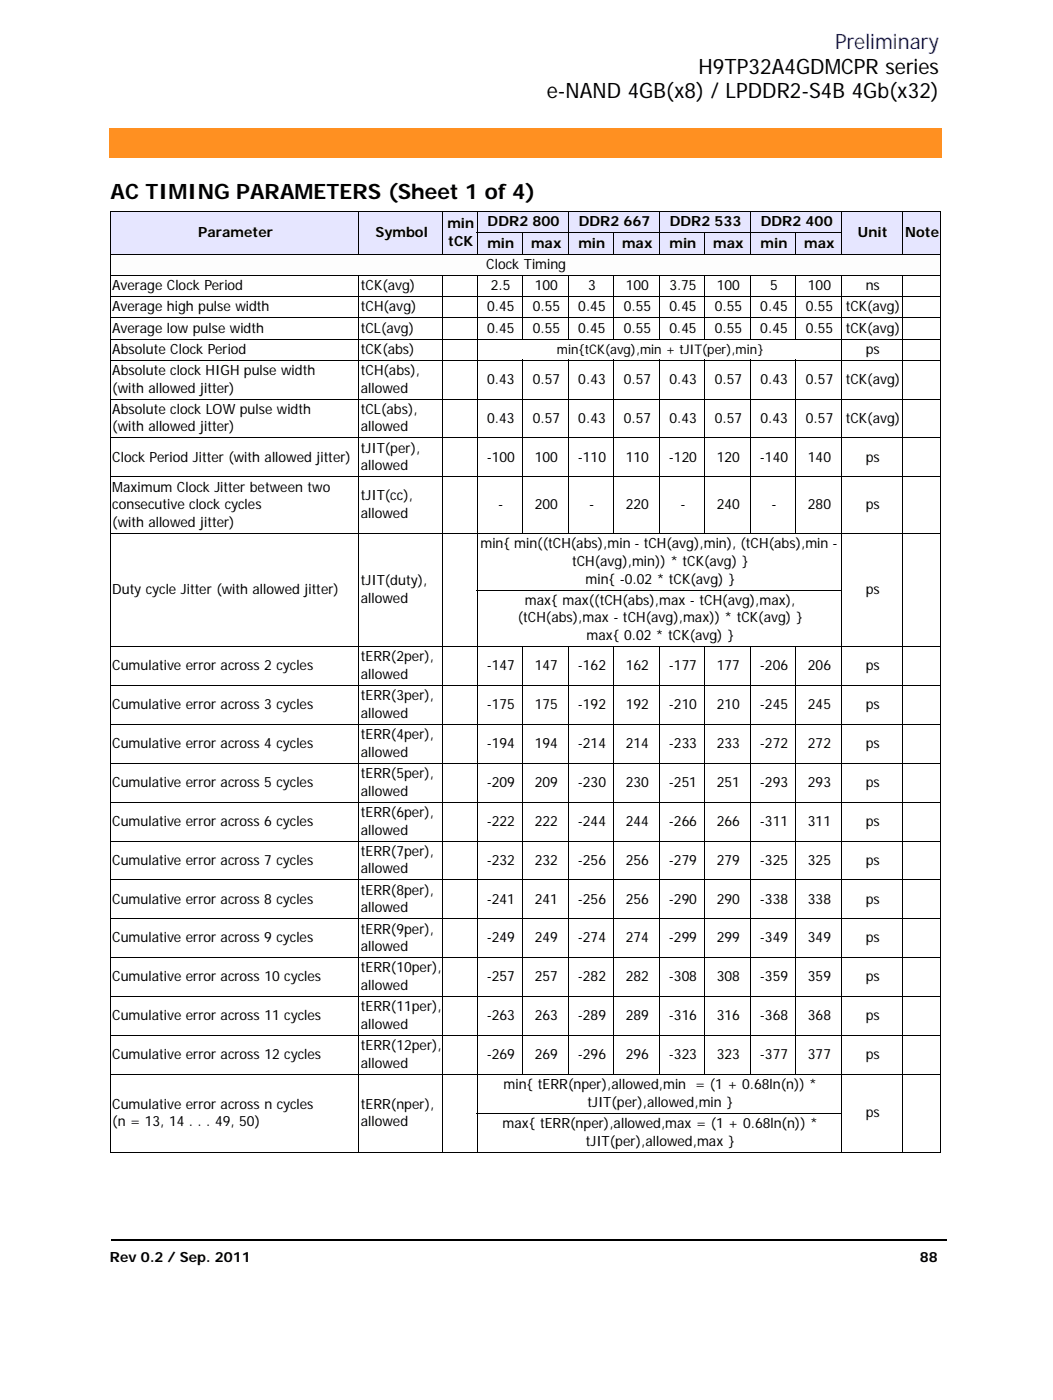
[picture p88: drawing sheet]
<svg xmlns="http://www.w3.org/2000/svg" width="210mm" height="279mm" viewBox="0 0 210 279" stroke-linecap="round" stroke-linejoin="round" font-family="sans-serif">
<defs><g id="words">
<text font-size="4.2" fill="#00f" x="166.5" y="9.8">Preliminary</text>
<g font-size="4.2">
<text x="139.3" y="14.7">H9TP32A4GDMCPR series</text>
<text x="109" y="19.6">e-NAND 4GB(x8) / LPDDR2-S4B 4Gb(x32)</text>
<text x="22" y="39.8">AC TIMING PARAMETERS (Sheet 1 of 4)</text>
</g>
<g font-size="2.8">
<text x="39.5" y="47.3">Parameter</text>
<text x="74.9" y="47.3">Symbol</text>
<text x="89.2" y="45.6">min</text>
<text x="97.2" y="45.2">DDR2 800</text>
<text x="115.4" y="45.2">DDR2 667</text>
<text x="133.6" y="45.2">DDR2 533</text>
<text x="151.7" y="45.2">DDR2 400</text>
<text x="171.1" y="47.3">Unit</text>
<text x="180.5" y="47.3">Note</text>
<text x="89.4" y="49.1">tCK</text>
<text x="97" y="53.7">Clock Timing</text>
<text x="97.2" y="49.4">min</text>
<text x="105.9" y="49.4">max</text>
<text x="115.4" y="49.4">min</text>
<text x="124.1" y="49.4">max</text>
<text x="133.5" y="49.4">min</text>
<text x="142.2" y="49.4">max</text>
<text x="151.7" y="49.4">min</text>
<text x="160.4" y="49.4">max</text>
<text x="22.4" y="57.9">Average Clock Period</text>
<text x="72" y="57.9">tCK(avg)</text>
<text x="97.9" y="57.9">2.5</text>
<text x="106.6" y="57.9">100</text>
<text x="117.3" y="57.9">3</text>
<text x="124.8" y="57.9">100</text>
<text x="133.5" y="57.9">3.75</text>
<text x="143" y="57.9">100</text>
<text x="153.6" y="57.9">5</text>
<text x="161.1" y="57.9">100</text>
<text x="172.6" y="57.9">ns</text>
<text x="22.4" y="62.1">Average high pulse width</text>
<text x="72" y="62.1">tCH(avg)</text>
<text x="97.1" y="62.1">0.45</text>
<text x="106.2" y="62.1">0.55</text>
<text x="115.3" y="62.1">0.45</text>
<text x="124.4" y="62.1">0.55</text>
<text x="133.5" y="62.1">0.45</text>
<text x="142.6" y="62.1">0.55</text>
<text x="151.6" y="62.1">0.45</text>
<text x="160.7" y="62.1">0.55</text>
<text x="168.6" y="62.1">tCK(avg)</text>
<text x="22.4" y="66.4">Average low pulse width</text>
<text x="22.4" y="70.6">Absolute Clock Period</text>
<text x="71.9" y="70.6">tCK(abs)</text>
<text x="72" y="66.4">tCL(avg)</text>
<text x="97.1" y="66.4">0.45</text>
<text x="106.2" y="66.4">0.55</text>
<text x="115.3" y="66.4">0.45</text>
<text x="124.4" y="66.4">0.55</text>
<text x="133.5" y="66.4">0.45</text>
<text x="142.6" y="66.4">0.55</text>
<text x="151.6" y="66.4">0.45</text>
<text x="160.7" y="66.4">0.55</text>
<text x="168.6" y="66.4">tCK(avg)</text>
<text x="172.6" y="70.6">ps</text>
<text x="22.4" y="74.8">Absolute clock HIGH pulse width</text>
<text x="71.9" y="74.8">tCH(abs),</text>
<text x="97.1" y="76.6">0.43</text>
<text x="106.2" y="76.6">0.57</text>
<text x="115.3" y="76.6">0.43</text>
<text x="124.4" y="76.6">0.57</text>
<text x="133.5" y="76.6">0.43</text>
<text x="142.6" y="76.6">0.57</text>
<text x="151.6" y="76.6">0.43</text>
<text x="160.7" y="76.6">0.57</text>
<text x="168.7" y="76.6">tCK(avg)</text>
<text x="22.4" y="78.4">(with allowed jitter)</text>
<text x="22.4" y="82.6">Absolute clock LOW pulse width</text>
<text x="71.9" y="78.4">allowed</text>
<text x="71.9" y="82.6">tCL(abs),</text>
<text x="22.4" y="86.1">(with allowed jitter)</text>
<text x="71.9" y="86.1">allowed</text>
<text x="97.1" y="84.4">0.43</text>
<text x="106.2" y="84.4">0.57</text>
<text x="115.3" y="84.4">0.43</text>
<text x="124.4" y="84.4">0.57</text>
<text x="133.5" y="84.4">0.43</text>
<text x="142.6" y="84.4">0.57</text>
<text x="151.6" y="84.4">0.43</text>
<text x="160.7" y="84.4">0.57</text>
<text x="168.7" y="84.4">tCK(avg)</text>
<text x="22.4" y="92.1">Clock Period Jitter (with allowed jitter)</text>
<text x="71.9" y="90.3">tJIT(per),</text>
<text x="71.9" y="93.9">allowed</text>
<text x="97" y="92.1">-100</text>
<text x="106.6" y="92.1">100</text>
<text x="115.2" y="92.1">-110</text>
<text x="124.8" y="92.1">110</text>
<text x="133.4" y="92.1">-120</text>
<text x="143" y="92.1">120</text>
<text x="151.5" y="92.1">-140</text>
<text x="161.1" y="92.1">140</text>
<text x="172.6" y="92.1">ps</text>
<text x="22.4" y="98.1">Maximum Clock Jitter between two</text>
<text x="22.4" y="101.6">consecutive clock cycles</text>
<text x="71.9" y="99.9">tJIT(cc),</text>
<text x="99.4" y="101.6">-</text>
<text x="106.6" y="101.6">200</text>
<text x="117.5" y="101.6">-</text>
<text x="124.8" y="101.6">220</text>
<text x="135.7" y="101.6">-</text>
<text x="143" y="101.6">240</text>
<text x="153.8" y="101.6">-</text>
<text x="161.1" y="101.6">280</text>
<text x="172.6" y="101.6">ps</text>
<text x="22.4" y="105.2">(with allowed jitter)</text>
<text x="71.9" y="103.4">allowed</text>
<text x="95.8" y="109.4">min{ min((tCH(abs),min - tCH(avg),min), (tCH(abs),min -</text>
<text x="114.1" y="112.9">tCH(avg),min)) * tCK(avg) }</text>
<text x="22.4" y="118.6">Duty cycle Jitter (with allowed jitter)</text>
<text x="71.9" y="116.8">tJIT(duty),</text>
<text x="116.8" y="116.5">min{ -0.02 * tCK(avg) }</text>
<text x="172.6" y="118.6">ps</text>
<text x="71.9" y="120.3">allowed</text>
<text x="103.3" y="124.2">(tCH(abs),max - tCH(avg),max)) * tCK(avg) }</text>
<text x="104.7" y="120.7">max{ max((tCH(abs),max - tCH(avg),max),</text>
<text x="71.9" y="132">tERR(2per),</text>
<text x="116.9" y="127.7">max{ 0.02 * tCK(avg) }</text>
<text x="22.4" y="133.7">Cumulative error across 2 cycles</text>
<text x="71.9" y="135.5">allowed</text>
<text x="97" y="133.7">-147</text>
<text x="106.6" y="133.7">147</text>
<text x="115.2" y="133.7">-162</text>
<text x="124.8" y="133.7">162</text>
<text x="133.4" y="133.7">-177</text>
<text x="143" y="133.7">177</text>
<text x="151.5" y="133.7">-206</text>
<text x="161.1" y="133.7">206</text>
<text x="172.6" y="133.7">ps</text>
<text x="22.4" y="141.5">Cumulative error across 3 cycles</text>
<text x="71.9" y="139.7">tERR(3per),</text>
<text x="71.9" y="143.3">allowed</text>
<text x="97" y="141.5">-175</text>
<text x="106.6" y="141.5">175</text>
<text x="115.2" y="141.5">-192</text>
<text x="124.8" y="141.5">192</text>
<text x="133.4" y="141.5">-210</text>
<text x="143" y="141.5">210</text>
<text x="151.5" y="141.5">-245</text>
<text x="161.1" y="141.5">245</text>
<text x="172.6" y="141.5">ps</text>
<text x="22.4" y="149.3">Cumulative error across 4 cycles</text>
<text x="71.9" y="147.5">tERR(4per),</text>
<text x="97" y="149.3">-194</text>
<text x="106.6" y="149.3">194</text>
<text x="115.2" y="149.3">-214</text>
<text x="124.8" y="149.3">214</text>
<text x="133.4" y="149.3">-233</text>
<text x="143" y="149.3">233</text>
<text x="151.5" y="149.3">-272</text>
<text x="161.1" y="149.3">272</text>
<text x="172.6" y="149.3">ps</text>
<text x="71.9" y="151">allowed</text>
<text x="71.9" y="155.3">tERR(5per),</text>
<text x="22.4" y="157">Cumulative error across 5 cycles</text>
<text x="71.9" y="158.8">allowed</text>
<text x="97" y="157">-209</text>
<text x="106.6" y="157">209</text>
<text x="115.2" y="157">-230</text>
<text x="124.8" y="157">230</text>
<text x="133.4" y="157">-251</text>
<text x="143" y="157">251</text>
<text x="151.5" y="157">-293</text>
<text x="161.1" y="157">293</text>
<text x="172.6" y="157">ps</text>
<text x="22.4" y="164.8">Cumulative error across 6 cycles</text>
<text x="71.9" y="163">tERR(6per),</text>
<text x="71.9" y="166.6">allowed</text>
<text x="97" y="164.8">-222</text>
<text x="106.6" y="164.8">222</text>
<text x="115.2" y="164.8">-244</text>
<text x="124.8" y="164.8">244</text>
<text x="133.4" y="164.8">-266</text>
<text x="143" y="164.8">266</text>
<text x="151.5" y="164.8">-311</text>
<text x="161.1" y="164.8">311</text>
<text x="172.6" y="164.8">ps</text>
<text x="22.4" y="172.6">Cumulative error across 7 cycles</text>
<text x="71.9" y="170.8">tERR(7per),</text>
<text x="97" y="172.6">-232</text>
<text x="106.6" y="172.6">232</text>
<text x="115.2" y="172.6">-256</text>
<text x="124.8" y="172.6">256</text>
<text x="133.4" y="172.6">-279</text>
<text x="143" y="172.6">279</text>
<text x="151.5" y="172.6">-325</text>
<text x="161.1" y="172.6">325</text>
<text x="172.6" y="172.6">ps</text>
<text x="71.9" y="174.3">allowed</text>
<text x="71.9" y="178.5">tERR(8per),</text>
<text x="22.4" y="180.3">Cumulative error across 8 cycles</text>
<text x="71.9" y="182.1">allowed</text>
<text x="97" y="180.3">-241</text>
<text x="106.6" y="180.3">241</text>
<text x="115.2" y="180.3">-256</text>
<text x="124.8" y="180.3">256</text>
<text x="133.4" y="180.3">-290</text>
<text x="143" y="180.3">290</text>
<text x="151.5" y="180.3">-338</text>
<text x="161.1" y="180.3">338</text>
<text x="172.6" y="180.3">ps</text>
<text x="22.4" y="188.1">Cumulative error across 9 cycles</text>
<text x="71.9" y="186.3">tERR(9per),</text>
<text x="71.9" y="189.8">allowed</text>
<text x="97" y="188.1">-249</text>
<text x="106.6" y="188.1">249</text>
<text x="115.2" y="188.1">-274</text>
<text x="124.8" y="188.1">274</text>
<text x="133.4" y="188.1">-299</text>
<text x="143" y="188.1">299</text>
<text x="151.5" y="188.1">-349</text>
<text x="161.1" y="188.1">349</text>
<text x="172.6" y="188.1">ps</text>
<text x="22.4" y="195.8">Cumulative error across 10 cycles</text>
<text x="71.9" y="194.1">tERR(10per),</text>
<text x="71.9" y="197.6">allowed</text>
<text x="97" y="195.8">-257</text>
<text x="106.6" y="195.8">257</text>
<text x="115.2" y="195.8">-282</text>
<text x="124.8" y="195.8">282</text>
<text x="133.4" y="195.8">-308</text>
<text x="143" y="195.8">308</text>
<text x="151.5" y="195.8">-359</text>
<text x="161.1" y="195.8">359</text>
<text x="172.6" y="195.8">ps</text>
<text x="22.4" y="203.6">Cumulative error across 11 cycles</text>
<text x="71.9" y="201.8">tERR(11per),</text>
<text x="97" y="203.6">-263</text>
<text x="106.6" y="203.6">263</text>
<text x="115.2" y="203.6">-289</text>
<text x="124.8" y="203.6">289</text>
<text x="133.4" y="203.6">-316</text>
<text x="143" y="203.6">316</text>
<text x="151.5" y="203.6">-368</text>
<text x="161.1" y="203.6">368</text>
<text x="172.6" y="203.6">ps</text>
<text x="71.9" y="205.4">allowed</text>
<text x="71.9" y="209.6">tERR(12per),</text>
<text x="22.4" y="211.4">Cumulative error across 12 cycles</text>
<text x="71.9" y="213.1">allowed</text>
<text x="97" y="211.4">-269</text>
<text x="106.6" y="211.4">269</text>
<text x="115.2" y="211.4">-296</text>
<text x="124.8" y="211.4">296</text>
<text x="133.4" y="211.4">-323</text>
<text x="143" y="211.4">323</text>
<text x="151.5" y="211.4">-377</text>
<text x="161.1" y="211.4">377</text>
<text x="172.6" y="211.4">ps</text>
<text x="22.4" y="221.2">Cumulative error across n cycles</text>
<text x="71.9" y="221.2">tERR(nper),</text>
<text x="100.4" y="217.4">min{ tERR(nper),allowed,min = (1 + 0.68ln(n)) *</text>
<text x="117.1" y="220.9">tJIT(per),allowed,min }</text>
<text x="22.4" y="224.8">(n = 13, 14 . . . 49, 50)</text>
<text x="71.9" y="224.8">allowed</text>
<text x="100.2" y="225.1">max{ tERR(nper),allowed,max = (1 + 0.68ln(n)) *</text>
<text x="172.6" y="223">ps</text>
<text x="116.8" y="228.6">tJIT(per),allowed,max }</text>
<text x="21.9" y="251.9">Rev 0.2 / Sep. 2011</text>
<text x="183.5" y="251.9">88</text>
</g>
<text font-size="2.6" x="111.1" y="70.6">min{tCK(avg),min + tJIT(per),min}</text>
</g></defs>
<path d="M22.2 247.3h.2v.4h-.2z" fill="#000"/>
<path d="M22.4 247.5h166.3" fill="none" stroke="#000" stroke-width=".36"/>
<path d="M21.8 25.6h166.5v6.1h-166.5z" fill="#fff"/>
<path d="M21.8 25.5h166v5.9h-166z" fill="#ff9021"/>
<path d="M22.4 11.5h29.8v12.3h-29.8z" fill="#fff"/>
<g fill="#e6e6ff">
<path d="M22 42.3h49.6v8.4h-49.6z"/>
<path d="M71.6 42.3h16.7v8.4h-16.7z"/>
<path d="M88.3 42.3h6.9v8.4h-6.9z"/>
<path d="M95.2 42.3h18.1v4.2h-18.1z"/>
<path d="M113.3 42.3h18.2v4.2h-18.2z"/>
<path d="M131.5 42.3h18.1v4.2h-18.1z"/>
<path d="M149.6 42.3h18.2v4.2h-18.2z"/>
<path d="M167.8 42.3h12.2v8.4h-12.2z"/>
<path d="M180 42.3h7.5v8.4h-7.5z"/>
<path d="M95.2 46.5h9v4.2h-9z"/>
<path d="M104.2 46.5h9.1v4.2h-9.1z"/>
<path d="M113.3 46.5h9.1v4.2h-9.1z"/>
<path d="M122.4 46.5h9.1v4.2h-9.1z"/>
<path d="M131.5 46.5h9v4.2h-9z"/>
<path d="M140.5 46.5h9.1v4.2h-9.1z"/>
<path d="M149.6 46.5h9.1v4.2h-9.1z"/>
<path d="M158.7 46.5h9.1v4.2h-9.1z"/>
</g>
<path d="M22 50.7h165.5v4.3h-165.5z" fill="#fdfdfd"/>
<g fill="none" stroke="#000" stroke-width=".2">
<path d="M21.9 42.3h165.7M21.9 50.7h165.7M21.9 55h165.7M21.9 59.2h165.7M22 42.3v187.6M71.6 42.2v8.6M71.6 54.9v175.1M88.3 42.2v8.6M88.3 54.9v175.1M95.1 46.5h72.8M95.2 42.2v8.6M95.2 54.9v175.1"/>
<path d="M104.2 46.4v4.4M104.2 54.9v12.8M113.3 42.2v8.6M113.3 54.9v12.8M122.4 46.4v4.4M122.4 54.9v12.8M131.5 42.2v8.6M131.5 54.9v12.8M140.5 46.4v4.4M140.5 54.9v12.8M149.6 42.2v8.6M149.6 54.9v12.8"/>
<path d="M158.7 46.4v4.4M158.7 54.9v12.8M167.8 42.2v8.6M167.8 54.9v175.1M180 42.2v8.6M180 54.9v175.1M187.5 42.3v187.6M21.9 63.4h165.7M21.9 67.7h165.7M21.9 71.9h165.7M21.9 79.7h165.7M104.2 71.8v34.8"/>
<path d="M113.3 71.8v34.8M122.4 71.8v34.8M131.5 71.8v34.8M140.5 71.8v34.8M149.6 71.8v34.8M158.7 71.8v34.8M21.9 87.4h165.7M21.9 95.2h165.7M21.9 106.5h165.7M95.1 117.8h72.8M21.9 129h165.7M21.9 136.8h165.7"/>
<path d="M104.2 129v85.5M113.3 129v85.5M122.4 129v85.5M131.5 129v85.5M140.5 129v85.5M149.6 129v85.5M158.7 129v85.5M21.9 144.6h165.7M21.9 152.3h165.7M21.9 160.1h165.7M21.9 167.9h165.7M21.9 175.6h165.7"/>
<path d="M21.9 183.4h165.7M21.9 191.1h165.7M21.9 198.9h165.7M21.9 206.7h165.7M21.9 214.4h165.7M21.9 229.9h165.7M95.1 222.2h72.8"/>
</g>
<use href="#words"/>
</svg>
